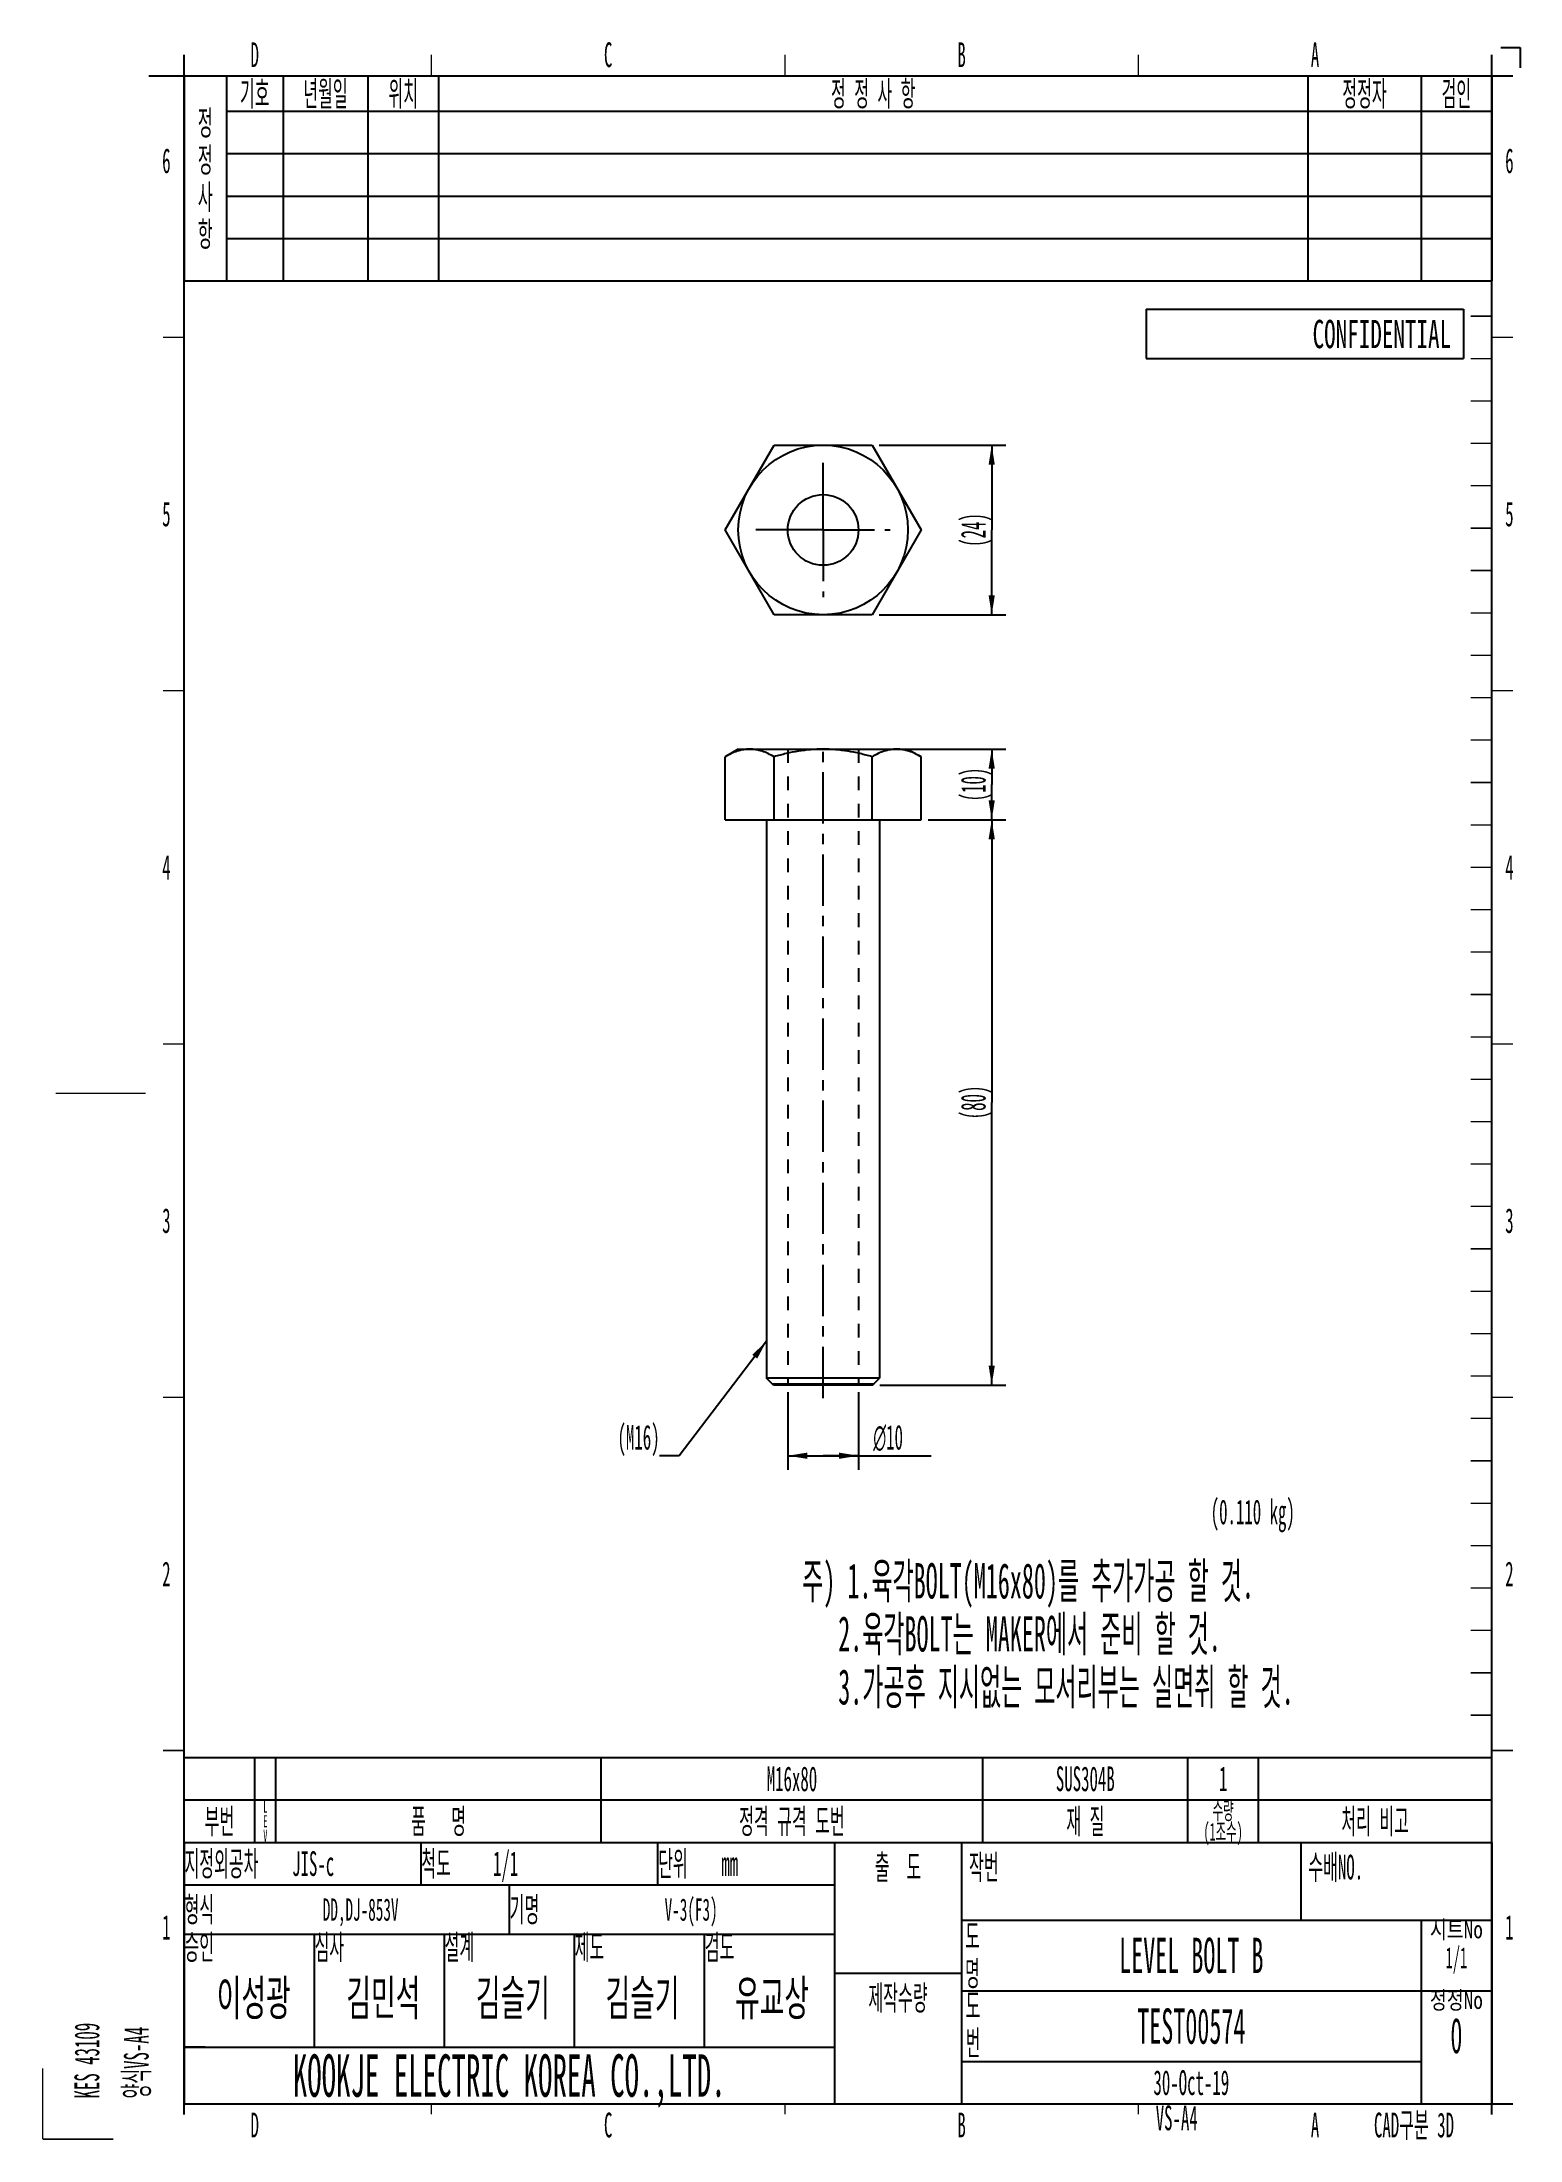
# Model space of a CAD drawing. Header units: millimetres. Extents: x 0 to 209, y 0 to 297.
import ezdxf

# ---------------------------------------------------------------- set-up
doc = ezdxf.new("R2010")
doc.units = ezdxf.units.MM
doc.header["$LTSCALE"] = 19.36
doc.linetypes.add('CENTER', pattern=[0.6, 0.375, -0.075, 0.075, -0.075])
doc.linetypes.add('HIDDEN', pattern=[0.2, 0.1, -0.1])
doc.layers.get('0').update_dxf_attribs({"linetype": 'CONTINUOUS'})
doc.layers.add('02___PRT_ALL_AXES', color=7, linetype='CONTINUOUS')
doc.layers.add('DEFAULT_2', color=8, linetype='HIDDEN')
doc.styles.get("Standard").update_dxf_attribs({"font": 'txt', "width": 0.5})
doc.styles.add('TEXTSTYLE_2', font='txt', dxfattribs={"width": 0.6})
doc.styles.add('TEXTSTYLE_3', font='gdt', dxfattribs={"width": 0.5})
doc.styles.add('TEXTSTYLE_4', font='txt', dxfattribs={"width": 0.8})
doc.dimstyles.new('DIMSTYLE_1', dxfattribs={"dimtxt": 3.5, "dimasz": 2.76, "dimexe": 2, "dimexo": 1, "dimgap": 0.875, "dimtad": 1, "dimdec": 3, "dimdsep": 46, "dimtxsty": 'Standard', "dimblk": '_FILLED', "dimblk1": '_FILLED', "dimblk2": '_FILLED', "dimcen": 0.09, "dimadec": 3, "dimazin": 2, "dimtp": 0.2, "dimtm": 0.2, "dimtfac": 1, "dimtdec": 3, "dimtofl": 0, "dimtmove": 0, "dimatfit": 3, "dimldrblk": '_FILLED', "dimfxl": 0, "dimtolj": 1, "dimarcsym": 0})
doc.dimstyles.new('DIMSTYLE_2', dxfattribs={"dimtxt": 3.5, "dimasz": 2.76, "dimexe": 2, "dimexo": 1, "dimgap": 0.875, "dimtad": 1, "dimdec": 3, "dimdsep": 46, "dimtxsty": 'Standard', "dimblk": '_FILLED', "dimblk1": '_FILLED', "dimblk2": '_FILLED', "dimcen": 0.09, "dimadec": 3, "dimazin": 2, "dimtp": 0.3, "dimtm": 0.3, "dimtfac": 1, "dimtdec": 3, "dimtofl": 0, "dimtmove": 0, "dimatfit": 3, "dimldrblk": '_FILLED', "dimfxl": 0, "dimtolj": 1, "dimarcsym": 0})
doc.dimstyles.get("Standard").update_dxf_attribs({"dimtxt": 3.5, "dimasz": 2.76, "dimexe": 2, "dimexo": 1, "dimtad": 1, "dimdec": 3, "dimdsep": 46, "dimtxsty": 'Standard', "dimblk": '_FILLED', "dimblk1": '_FILLED', "dimblk2": '_FILLED', "dimcen": 0.09, "dimadec": 3, "dimazin": 2, "dimtol": 1, "dimtp": 0.05, "dimtm": 0.05, "dimtfac": 1, "dimtdec": 3, "dimtofl": 0, "dimtmove": 0, "dimatfit": 3, "dimldrblk": '_FILLED', "dimfxl": 0, "dimtolj": 1, "dimarcsym": 0})

msp = doc.modelspace()

# ---------------------------------------------------------------- texts
at = {"color": 2, "linetype": 'Continuous'}
for s, insert, char_height, width, attachment_point, line_spacing_factor in [('D', (30, 296.75), 3.5, 1.75, 2, 0.9), ('C', (80, 296.75), 3.5, 1.75, 2, 0.9), ('B', (130, 296.75), 3.5, 1.75, 2, 0.9), ('A\\P ', (180, 296.75), 3.5, 1.75, 2, 0.9), ('A\\P ', (180, 296.75), 3.5, 1.75, 2, 0.9), ('기호', (30, 291.25), 3.5, 4.083333, 2, 0.9), ('년월일', (40, 291.25), 3.5, 6.125, 2, 0.9), ('위치', (51, 291.25), 3.5, 4.083333, 2, 0.9), ('정 정 사 항', (117.5, 291.25), 3.5, 13.416667, 2, 0.9), ('정정자', (187, 291.25), 3.5, 6.125, 2, 0.9), ('검인', (200, 291.25), 3.5, 4.083333, 2, 0.9), ('정\\P정\\P사\\P항', (23, 287.125), 3.5, 2.041667, 2, 0.9), ('6', (17.5, 281.75), 3.5, 1.75, 2, 0.9), ('6', (207.5, 281.75), 3.5, 1.75, 2, 0.9), ('6', (207.5, 281.75), 3.5, 1.75, 2, 0.9), ('5', (17.5, 231.75), 3.5, 1.75, 2, 0.9), ('5', (207.5, 231.75), 3.5, 1.75, 2, 0.9), ('4', (17.5, 181.75), 3.5, 1.75, 2, 0.9), ('4', (207.5, 181.75), 3.5, 1.75, 2, 0.9), ('3', (17.5, 131.75), 3.5, 1.75, 2, 0.9), ('3', (207.5, 131.75), 3.5, 1.75, 2, 0.9), ('(M16)', (87.2773, 101.0919), 3.5, 8.75, 3, 0.9), ('(0.110 kg)', (165.2385, 90.5209), 3.5, 17.5, 1, 0.9), ('2', (17.5, 81.75), 3.5, 1.75, 2, 0.9), ('주) 1.육각BOLT(M16x80)를 추가가공 할 것.\\P   2.육각BOLT는 MAKER에서 준비 할 것.\\P   3.가공후 지시없는 모서리부는 실면취 할 것.', (107.4462, 81.516), 5, 79.166667, 1, 0.9), ('2', (207.5, 81.75), 3.5, 1.75, 2, 0.9), ('M16x80', (106, 52.75), 3.5, 10.5, 2, 0.9), ('SUS304B', (147.5, 52.75), 3.5, 12.25, 2, 0.9), ('1', (167, 52.75), 3.5, 1.75, 2, 0.9), ('L\\PE\\PV', (31.5, 47.89), 1.7, 0.85, 2, 0.72), ('수량\\P(1조수)', (167, 47.75), 2.5, 6.666667, 2, 0.72), ('부번', (25, 46.75), 3.5, 4.083333, 2, 0.9), ('품   명', (56, 46.75), 3.5, 9.333333, 2, 0.9), ('정격 규격 도번', (106, 46.75), 3.5, 15.75, 2, 0.9), ('재 질', (147.5, 46.75), 3.5, 5.833333, 2, 0.9), ('처리 비고', (188.5, 46.75), 3.5, 9.916667, 2, 0.9), ('지정외공차    JIS-c', (20.0625, 40.75), 3.5, 25.958333, 1, 0.9), ('척도     1/1', (53.5625, 40.75), 3.5, 18.083333, 1, 0.9), ('단위    mm', (87.0625, 40.75), 3.5, 14.583333, 1, 0.9), ('출  도', (121, 40.25), 3.5, 7.583333, 2, 0.9), ('작번', (131.0497, 40.2498), 3.5, 4.083333, 1, 0.9), ('수배NO.', (179.0497, 40.2498), 3.5, 9.333333, 1, 0.9), ('형식', (20.0625, 34.25), 3.5, 4.083333, 1, 0.9), ('기명', (66.0625, 34.25), 3.5, 4.083333, 1, 0.9), ('1', (17.5, 31.75), 3.5, 1.75, 2, 0.9), ('도\\P명', (130.4868, 30.4572), 3.5, 2.041667, 1, 0.9), ('1', (207.5, 31.75), 3.5, 1.75, 2, 0.9), ('승인', (20.0625, 28.9219), 3.5, 4.083333, 1, 0.9), ('심사', (38.4625, 28.9219), 3.5, 4.083333, 1, 0.9), ('설계', (56.8625, 28.9219), 3.5, 4.083333, 1, 0.9), ('제도', (75.2625, 28.9219), 3.5, 4.083333, 1, 0.9), ('검도', (93.6625, 28.9219), 3.5, 4.083333, 1, 0.9), ('LEVEL BOLT B', (162.5, 28.5), 5, 30, 2, 0.9), ('제작수량', (121, 21.75), 3.5, 8.166667, 2, 0.9), ('도\\P번', (130.5753, 20.6298), 3.5, 2.041667, 1, 0.9), ('TEST00574', (162.5, 18.5), 5, 22.5, 2, 0.9), ('KOOKJE ELECTRIC KOREA CO.,LTD.', (66, 12), 6, 90, 2, 0.9), ('30-Oct-19', (162.5, 9.75), 3.5, 15.75, 2, 0.9), ('D', (30, 3.75), 3.5, 1.75, 2, 0.9), ('C', (80, 3.75), 3.5, 1.75, 2, 0.9), ('B', (130, 3.75), 3.5, 1.75, 2, 0.9), ('VS-A4', (160.4364, 4.7601), 3.5, 8.75, 2, 0.9), ('A\\P ', (180, 3.75), 3.5, 1.75, 2, 0.9), ('CAD구분 3D', (194, 3.75), 3.5, 14.583333, 2, 0.9)]:
    msp.add_mtext(s, dxfattribs=dict(at, insert=insert, char_height=char_height, width=width, attachment_point=attachment_point, line_spacing_factor=line_spacing_factor))
at = {"color": 7, "linetype": 'Continuous', "insert": (199.2496, 257.474), "char_height": 4, "width": 62.226562, "attachment_point": 3, "line_spacing_factor": 0.9, "style": 'TEXTSTYLE_2'}
msp.add_mtext('CONFIDENTIAL', dxfattribs=at)
at = {"color": 2, "linetype": 'Continuous', "char_height": 2.5, "width": 8.666667, "attachment_point": 2, "line_spacing_factor": 0.9, "style": 'TEXTSTYLE_4'}
for s, insert in [('시트No\\P\\H3.0;{\\W0.5;1}{\\W0.5;/}{\\W0.5;1}', (200, 30.9219)), ('정정No\\P\\H5.0;{\\W0.5;0}', (200, 20.9219))]:
    msp.add_mtext(s, dxfattribs=dict(at, insert=insert))
at = {"color": 2, "linetype": 'Continuous', "char_height": 3.5, "attachment_point": 1, "rotation": 90, "line_spacing_factor": 0.9}
for s, insert, width in [('KES 43109', (4.5, 5.75), 15.75), ('양식VS-A4', (11.5, 5.75), 12.833333)]:
    msp.add_mtext(s, dxfattribs=dict(at, insert=insert, width=width))

# ---------------------------------------------------------------- blocks, each defined once
blk = doc.blocks.new('_FILLED')
at = {"color": 0, "linetype": 'ByBlock'}
blk.add_solid([(0, 0), (-1, 0.16), (-1, -0.16)], dxfattribs=at)
blk = doc.blocks.new('*D1')
at = {"color": 2, "linetype": 'Continuous'}
for p, q in [((118.34, 239.74), (136.26, 239.74)), ((134.26, 239.74), (134.26, 227.74)), ((134.26, 215.74), (134.26, 227.74)), ((118.34, 215.74), (136.26, 215.74))]:
    blk.add_line(p, q, dxfattribs=at)
at = {"color": 2, "linetype": 'Continuous', "xscale": 2.76, "yscale": 2.76, "zscale": 2.76}
for p, rotation in [((134.26, 239.74), 90), ((134.26, 215.74), 270)]:
    blk.add_blockref('_FILLED', p, dxfattribs=dict(at, rotation=rotation))
at = {"color": 2, "linetype": 'Continuous', "insert": (129.89, 227.74), "char_height": 3.5, "width": 7, "attachment_point": 2, "rotation": 90, "line_spacing_factor": 0.9}
blk.add_mtext('(24)', dxfattribs=at)
blk = doc.blocks.new('*D2')
at = {"color": 2, "linetype": 'Continuous'}
for p, q in [((121.8, 196.72), (136.26, 196.72)), ((134.26, 196.72), (134.26, 191.72)), ((134.26, 186.72), (134.26, 191.72)), ((125.26, 186.72), (136.26, 186.72))]:
    blk.add_line(p, q, dxfattribs=at)
at = {"color": 2, "linetype": 'Continuous', "xscale": 2.76, "yscale": 2.76, "zscale": 2.76}
for p, rotation in [((134.26, 196.72), 90), ((134.26, 186.72), 270)]:
    blk.add_blockref('_FILLED', p, dxfattribs=dict(at, rotation=rotation))
at = {"color": 2, "linetype": 'Continuous', "insert": (129.89, 191.72), "char_height": 3.5, "width": 7, "attachment_point": 2, "rotation": 90, "line_spacing_factor": 0.9}
blk.add_mtext('(10)', dxfattribs=at)
blk = doc.blocks.new('*D3')
at = {"color": 2, "linetype": 'Continuous'}
for p, q in [((125.26, 186.72), (136.26, 186.72)), ((134.26, 186.72), (134.26, 146.72)), ((134.26, 106.72), (134.26, 146.72)), ((118.41, 106.72), (136.26, 106.72))]:
    blk.add_line(p, q, dxfattribs=at)
at = {"color": 2, "linetype": 'Continuous', "xscale": 2.76, "yscale": 2.76, "zscale": 2.76}
for p, rotation in [((134.26, 186.72), 90), ((134.26, 106.72), 270)]:
    blk.add_blockref('_FILLED', p, dxfattribs=dict(at, rotation=rotation))
at = {"color": 2, "linetype": 'Continuous', "insert": (129.89, 146.72), "char_height": 3.5, "width": 7, "attachment_point": 2, "rotation": 90, "line_spacing_factor": 0.9}
blk.add_mtext('(80)', dxfattribs=at)
blk = doc.blocks.new('*D4')
at = {"color": 2, "linetype": 'Continuous'}
for p, q in [((105.41, 105.72), (105.41, 94.72)), ((115.41, 105.72), (115.41, 94.72)), ((105.41, 96.72), (110.41, 96.72)), ((115.41, 96.72), (110.41, 96.72)), ((110.41, 96.72), (125.68, 96.72))]:
    blk.add_line(p, q, dxfattribs=at)
at = {"color": 2, "linetype": 'Continuous', "xscale": 2.76, "yscale": 2.76, "zscale": 2.76, "rotation": 180}
blk.add_blockref('_FILLED', (105.41, 96.72), dxfattribs=at)
at = {"color": 2, "linetype": 'Continuous', "xscale": 2.76, "yscale": 2.76, "zscale": 2.76}
blk.add_blockref('_FILLED', (115.41, 96.72), dxfattribs=at)
at = {"color": 2, "linetype": 'Continuous', "insert": (117.51, 101.09), "char_height": 3.5, "width": 8.1667, "attachment_point": 1, "line_spacing_factor": 0.9, "style": 'TEXTSTYLE_3'}
blk.add_mtext('{\\fgdt;n}\\ftxt;10', dxfattribs=at)
blk = doc.blocks.new('NAME_BL0', base_point=(63.36, 23.54))
at = {"color": 2, "linetype": 'Continuous'}
for p, q in [((20, 13), (20, 16)), ((23, 13), (20, 13))]:
    blk.add_line(p, q, dxfattribs=at)
for s, height, width, p in [('DD,DJ-853V', 3.15, 0.5, (39.63, 30.92)), ('V-3(F3)', 3.15, 0.5, (87.99, 30.92)), ('이성광', 5, 0.583333, (24.63, 17.5)), ('김민석', 5, 0.583333, (42.96, 17.5)), ('김슬기', 5, 0.583333, (61.29, 17.5)), ('김슬기', 5, 0.583333, (79.63, 17.5)), ('유교상', 5, 0.583333, (97.96, 17.5))]:
    blk.add_text(s, height=height, dxfattribs=dict(at, width=width)).set_placement(p)

# ---------------------------------------------------------------- dimensions: what is measured, and where the dimension line sits
at = {"color": 2, "linetype": 'Continuous'}
for base, p1, p2, angle, dimstyle, picture, middle in [((134.2638, 215.7436), (117.3356, 239.7436), (117.3356, 215.7436), 270, 'DIMSTYLE_1', '*D1', (134.2638, 227.7436)), ((134.2638, 196.7169), (124.2638, 186.7169), (120.7997, 196.7169), 90, 'DIMSTYLE_1', '*D2', (134.2638, 191.7169)), ((134.2638, 106.7169), (124.2638, 186.7169), (117.4074, 106.7169), 270, 'DIMSTYLE_2', '*D3', (134.2638, 146.7169))]:
    dim = msp.add_linear_dim(base=base, p1=p1, p2=p2, angle=angle, text='(<>)', dimstyle=dimstyle, dxfattribs=at)
    dim.commit()
    dim.dimension.update_dxf_attribs({"geometry": picture, "text_midpoint": middle, "dimtype": 160})
dim = msp.add_linear_dim(base=(115.4074, 96.7169), p1=(105.4074, 106.7169), p2=(115.4074, 106.7169), text='%%c<>', dimstyle='DIMSTYLE_1', dxfattribs=at)
dim.commit()
dim.dimension.update_dxf_attribs({"geometry": '*D4', "text_midpoint": (121.5928, 96.7169), "dimtype": 160})

# ---------------------------------------------------------------- linework, layer by layer
at = {"color": 7, "linetype": 'Continuous'}
for p, q in [((20, 3.5), (20, 295)), ((205, 3.5), (205, 295)), ((206.2798, 296), (209, 296)), ((209, 296), (209, 293.1502)), ((15, 292), (208, 292)), ((156.1, 259), (156.1, 252)), ((156.1, 259), (201, 259)), ((201, 259), (201, 252)), ((156.1, 252), (201, 252)), ((96.551, 186.7169), (124.2638, 186.7169)), ((118.4074, 107.7169), (102.4074, 107.7169)), ((103.4074, 106.7169), (102.4074, 107.7169)), ((103.2074, 106.9169), (117.6074, 106.9169)), ((117.4074, 106.7169), (118.4074, 107.7169)), ((117.4074, 106.7169), (103.4074, 106.7169)), ((20, 42), (205, 42)), ((20, 5), (208, 5))]:
    msp.add_line(p, q, dxfattribs=at)
at = {"color": 2, "linetype": 'Continuous'}
for p, q in [((20, 292), (205, 292)), ((20, 292), (20, 263)), ((26, 292), (26, 263)), ((34, 292), (34, 263)), ((46, 292), (46, 263)), ((56, 292), (56, 263)), ((179, 292), (179, 263)), ((195, 292), (195, 263)), ((205, 292), (205, 263)), ((26, 287), (205, 287)), ((26, 281), (205, 281)), ((26, 275), (205, 275)), ((26, 269), (205, 269)), ((20, 263), (205, 263)), ((20, 42), (20, 54)), ((20, 54), (205, 54)), ((30, 42), (30, 54)), ((33, 42), (33, 54)), ((79, 42), (79, 54)), ((133, 42), (133, 54)), ((162, 42), (162, 54)), ((172, 42), (172, 54)), ((205, 42), (205, 54)), ((20, 48), (205, 48)), ((20, 42), (112, 42)), ((20, 42), (20, 36)), ((20, 42), (205, 42)), ((53.5, 42), (53.5, 36)), ((87, 42), (87, 36)), ((112, 42), (112, 36)), ((112, 42), (130, 42)), ((112, 42), (112, 5)), ((129.9997, 41.9998), (204.9997, 41.9998)), ((129.9997, 41.9998), (129.9997, 30.9998)), ((130, 42), (130, 5)), ((130, 42), (205, 42)), ((130, 42), (130, 31)), ((177.9997, 41.9998), (177.9997, 30.9998)), ((178, 42), (178, 31)), ((178, 42), (178, 31)), ((204.9997, 41.9998), (204.9997, 30.9998)), ((205, 42), (205, 31)), ((20, 36), (112, 36)), ((20, 36), (20, 29)), ((20, 36), (112, 36)), ((20, 36), (112, 36)), ((20, 36), (20, 29)), ((66, 36), (66, 29)), ((66, 36), (66, 29)), ((112, 36), (112, 29)), ((112, 36), (112, 29)), ((129.9997, 30.9998), (204.9997, 30.9998)), ((130, 31), (205, 31)), ((130, 31), (130, 5)), ((130, 31), (205, 31)), ((195, 31), (195, 5)), ((205, 31), (205, 5)), ((20, 29), (112, 29)), ((20, 29), (112, 29)), ((20, 29), (20, 13)), ((20, 29), (112, 29)), ((38.4, 29), (38.4, 13)), ((56.8, 29), (75.2, 29)), ((56.8, 29), (56.8, 13)), ((56.8, 29), (56.8, 13)), ((75.2, 29), (75.2, 13)), ((75.2, 29), (75.2, 13)), ((75.2, 29), (93.6, 29)), ((75.2, 29), (75.2, 13)), ((93.6, 29), (93.6, 13)), ((93.6, 29), (93.6, 13)), ((112, 29), (112, 13)), ((112, 23.5), (130, 23.5)), ((130, 21), (205, 21)), ((20, 13), (112, 13)), ((20, 13), (112, 13)), ((20, 13), (20, 5)), ((56.8, 13), (75.2, 13)), ((75.2, 13), (93.6, 13)), ((112, 13), (112, 5)), ((130, 11), (195, 11)), ((20, 5), (112, 5)), ((112, 5), (130, 5)), ((130, 5), (205, 5))]:
    msp.add_line(p, q, dxfattribs=at)
at = {"color": 7, "linetype": 'Continuous', "const_width": 0.2}
for points in [[(55, 292), (55, 295)], [(105, 292), (105, 295)], [(155, 292), (155, 295)], [(205, 55), (208, 55)], [(55, 5), (55, 3.5)], [(105, 5), (105, 3.5)], [(155, 5), (155, 3.5)]]:
    msp.add_lwpolyline(points, dxfattribs=at)
at = {"color": 2, "linetype": 'Continuous', "const_width": 0.2}
for points in [[(202, 258), (205, 258)], [(17, 255), (20, 255)], [(205, 255), (208, 255)], [(202, 252), (205, 252)], [(202, 246), (205, 246)], [(202, 240), (205, 240)], [(202, 234), (205, 234)], [(202, 228), (205, 228)], [(202, 222), (205, 222)], [(202, 216), (205, 216)], [(202, 210), (205, 210)], [(17, 205), (20, 205)], [(205, 205), (208, 205)], [(202, 204), (205, 204)], [(202, 198), (205, 198)], [(202, 192), (205, 192)], [(202, 186), (205, 186)], [(202, 180), (205, 180)], [(202, 174), (205, 174)], [(202, 168), (205, 168)], [(202, 162), (205, 162)], [(17, 155), (20, 155)], [(202, 156), (205, 156)], [(205, 155), (208, 155)], [(202, 150), (205, 150)], [(1.8237, 148), (14.5819, 148)], [(202, 144), (205, 144)], [(202, 138), (205, 138)], [(202, 132), (205, 132)], [(202, 126), (205, 126)], [(202, 120), (205, 120)], [(202, 114), (205, 114)], [(202, 108), (205, 108)], [(17, 105), (20, 105)], [(205, 105), (208, 105)], [(202, 102), (205, 102)], [(202, 96), (205, 96)], [(202, 90), (205, 90)], [(202, 84), (205, 84)], [(202, 78), (205, 78)], [(202, 72), (205, 72)], [(202, 66), (205, 66)], [(202, 60), (205, 60)], [(17, 55), (20, 55)], [(0, 10), (0, 0)], [(0, 0), (10, 0)]]:
    msp.add_lwpolyline(points, dxfattribs=at)
at = {"color": 7, "linetype": 'Continuous'}
msp.add_circle((110.4074, 227.7436), 5, dxfattribs=at)
at = {"layer": '02___PRT_ALL_AXES', "color": 7, "linetype": 'Continuous'}
for p, q in [((96.551, 227.7436), (103.4792, 239.7436)), ((103.4792, 239.7436), (117.3356, 239.7436)), ((117.3356, 239.7436), (124.2638, 227.7436)), ((103.4792, 215.7436), (96.551, 227.7436)), ((124.2638, 227.7436), (117.3356, 215.7436)), ((117.3356, 215.7436), (103.4792, 215.7436)), ((98.4074, 196.7169), (96.551, 195.6452)), ((98.4074, 196.7169), (122.4074, 196.7169)), ((122.4074, 196.7169), (124.2638, 195.6452)), ((96.551, 186.7169), (96.551, 195.6452)), ((103.4792, 186.7169), (103.4792, 195.6452)), ((117.3356, 186.7169), (117.3356, 195.6452)), ((124.2638, 186.7169), (124.2638, 195.6452)), ((102.4074, 186.7169), (102.4074, 107.7169)), ((118.4074, 186.7169), (118.4074, 107.7169))]:
    msp.add_line(p, q, dxfattribs=at)
at = {"layer": '02___PRT_ALL_AXES', "color": 7, "linetype": 'CENTER'}
for p, q in [((110.4074, 232.7077), (110.4074, 237.2436)), ((110.4074, 227.7436), (110.4074, 232.7077)), ((105.4433, 227.7436), (100.9074, 227.7436)), ((110.4074, 227.7436), (105.4433, 227.7436)), ((110.4074, 227.7436), (110.4074, 218.2436)), ((110.4074, 227.7436), (119.9074, 227.7436)), ((110.4074, 104.8715), (110.4074, 197.7169))]:
    msp.add_line(p, q, dxfattribs=at)
at = {"layer": '02___PRT_ALL_AXES', "color": 8, "linetype": 'HIDDEN'}
msp.add_line((102.4074, 186.7169), (118.4074, 186.7169), dxfattribs=at)
at = {"layer": '02___PRT_ALL_AXES', "color": 7, "linetype": 'Continuous'}
msp.add_circle((110.4074, 227.7436), 12, dxfattribs=at)
for points, knots in [([(100.0151, 196.7169), (99.7213, 196.7169), (99.1269, 196.6657), (98.2488, 196.4445), (97.385, 196.0986), (96.8279, 195.805), (96.551, 195.6452)], [0, 0, 0, 0, 0.24040532, 0.48550309, 0.73835726, 1, 1, 1, 1]), ([(103.4792, 195.6452), (103.2023, 195.805), (102.6452, 196.0986), (101.7814, 196.4445), (100.9034, 196.6657), (100.3089, 196.7169), (100.0151, 196.7169)], [0, 0, 0, 0, 0.26164275, 0.51449692, 0.75959469, 1, 1, 1, 1]), ([(110.4074, 196.7169), (109.8214, 196.7169), (108.6487, 196.6669), (106.9024, 196.4489), (105.1767, 196.1055), (104.0423, 195.8077), (103.4792, 195.6452)], [0, 0, 0, 0, 0.24999144, 0.4999851, 0.74998842, 1, 1, 1, 1]), ([(117.3356, 195.6452), (116.7725, 195.8077), (115.6381, 196.1055), (113.9125, 196.4489), (112.1662, 196.6669), (110.9935, 196.7169), (110.4074, 196.7169)], [0, 0, 0, 0, 0.25001158, 0.50001491, 0.75000857, 1, 1, 1, 1]), ([(120.7997, 196.7169), (120.5059, 196.7169), (119.9115, 196.6657), (119.0335, 196.4445), (118.1696, 196.0986), (117.6125, 195.805), (117.3356, 195.6452)], [0, 0, 0, 0, 0.24040532, 0.48550309, 0.73835726, 1, 1, 1, 1]), ([(124.2638, 195.6452), (123.9869, 195.805), (123.4298, 196.0986), (122.566, 196.4445), (121.688, 196.6657), (121.0935, 196.7169), (120.7997, 196.7169)], [0, 0, 0, 0, 0.26164275, 0.51449692, 0.75959469, 1, 1, 1, 1])]:
    msp.add_open_spline(points, degree=3, knots=knots, dxfattribs=at)
at = {"layer": 'DEFAULT_2', "color": 8, "linetype": 'HIDDEN'}
for p, q in [((105.4074, 196.7169), (105.4074, 106.7169)), ((105.4074, 196.7169), (115.4074, 196.7169)), ((115.4074, 196.7169), (115.4074, 106.7169))]:
    msp.add_line(p, q, dxfattribs=at)

# ---------------------------------------------------------------- block references
at = {"color": 2, "linetype": 'Continuous'}
msp.add_blockref('NAME_BL0', (63.3555, 23.5365), dxfattribs=at)

msp.set_redraw_order([(e.dxf.handle, doc.entitydb.next_handle()) for e in msp.query("TEXT MTEXT ATTDEF DIMENSION ARC_DIMENSION")])  # texts and dimensions are drawn at this point

# ---------------------------------------------------------------- leaders
msp.add_leader([(102.4074, 112.9305), (90.0373, 96.7169), (87.2773, 96.7169)], dimstyle='Standard', override={"dimtad": 1}, dxfattribs=at)

doc.saveas('drawing.dxf')
